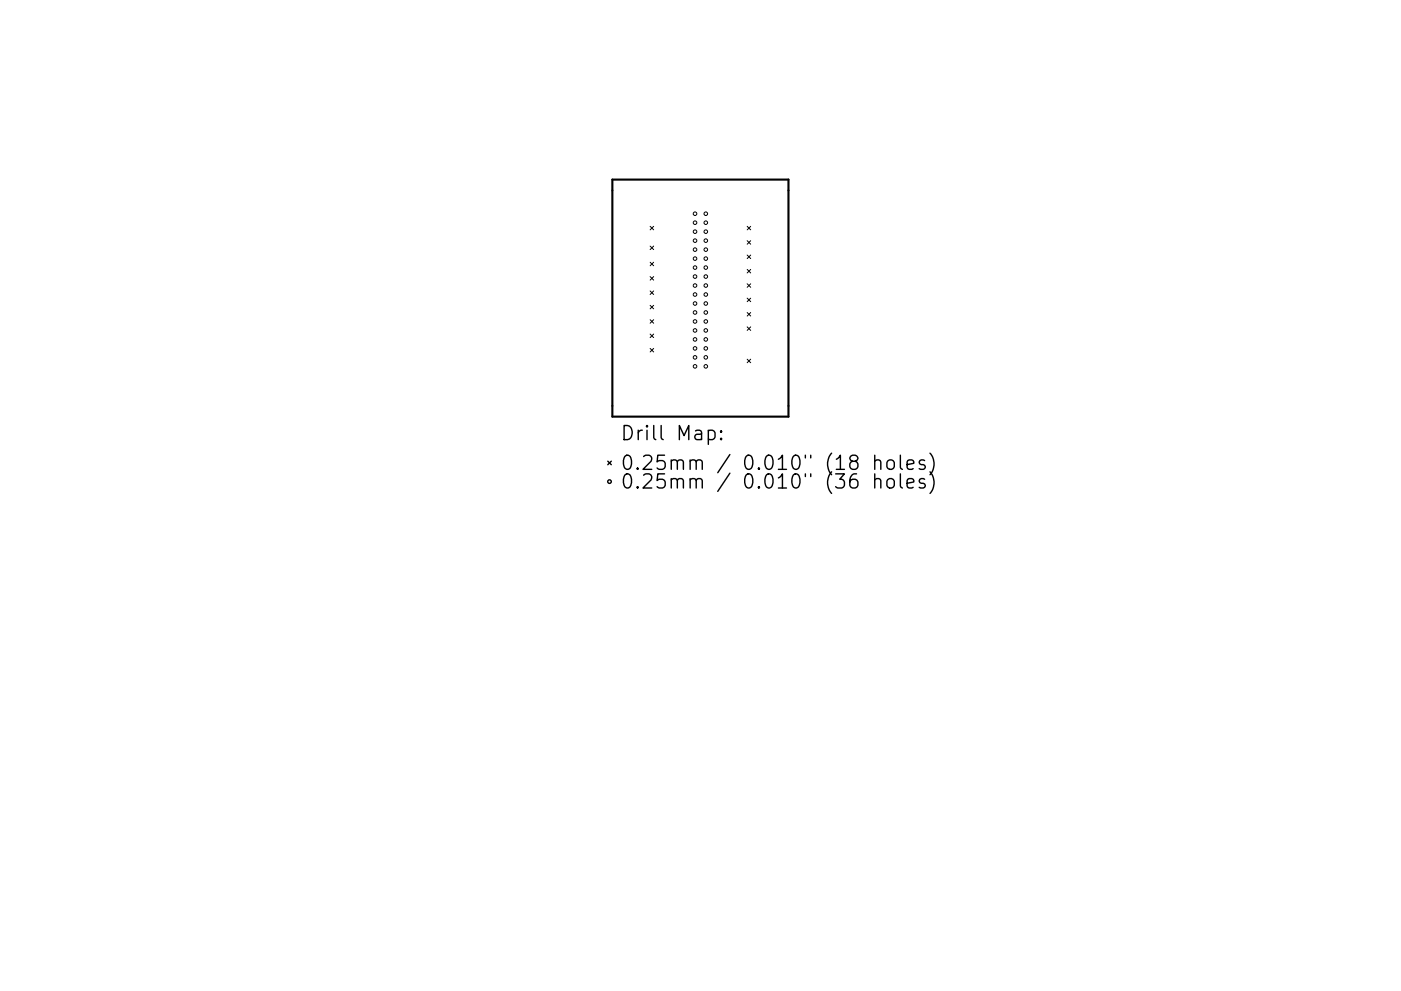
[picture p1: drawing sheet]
<svg xmlns="http://www.w3.org/2000/svg" width="297mm" height="210mm" viewBox="0 0 297 210" stroke-linecap="round" stroke-linejoin="round" font-family="sans-serif">
<path d="M129.8 38.1h37.4v50.3h-37.4z" fill="none" stroke="#000" stroke-width=".45"/>
<g fill="none" stroke="#000" stroke-width=".21">
<path d="M137.8 48l.8 .8M137.8 52.2l.8 .8M137.8 55.6l.8 .8M137.8 58.7l.8 .7M138.6 48l-.8 .8M138.6 52.2l-.8 .8M138.6 55.6l-.8 .8M138.6 58.7l-.8 .7M158.4 48l.8 .8M158.4 51.1l.8 .7M158.4 54.1l.8 .8M158.4 57.2l.8 .7"/>
<path d="M159.2 48l-.8 .8M159.2 51.1l-.8 .7M159.2 54.1l-.8 .8M159.2 57.2l-.8 .7M137.8 61.7l.8 .8M137.8 64.8l.8 .7M137.8 67.8l.8 .8M137.8 70.9l.8 .7M137.8 73.9l.8 .8M138.6 61.7l-.8 .8M138.6 64.8l-.8 .7M138.6 67.8l-.8 .8"/>
<path d="M138.6 70.9l-.8 .7M138.6 73.9l-.8 .8M158.4 60.2l.8 .8M158.4 63.3l.8 .7M158.4 66.3l.8 .8M158.4 69.4l.8 .7M158.4 76.2l.8 .8M159.2 60.2l-.8 .8M159.2 63.3l-.8 .7M159.2 66.3l-.8 .8M159.2 69.4l-.8 .7M159.2 76.2l-.8 .8"/>
<circle cx="147.4" cy="58.7" r=".38"/>
<circle cx="147.4" cy="45.3" r=".38"/>
<circle cx="147.4" cy="51.1" r=".38"/>
<circle cx="147.4" cy="54.9" r=".38"/>
<circle cx="147.4" cy="53" r=".38"/>
<circle cx="147.4" cy="47.2" r=".38"/>
<circle cx="147.4" cy="56.8" r=".38"/>
<circle cx="147.4" cy="49.2" r=".38"/>
<circle cx="149.6" cy="53" r=".38"/>
<circle cx="149.6" cy="58.7" r=".38"/>
<circle cx="149.6" cy="45.3" r=".38"/>
<circle cx="149.6" cy="47.2" r=".38"/>
<circle cx="149.6" cy="51.1" r=".38"/>
<circle cx="149.6" cy="54.9" r=".38"/>
<circle cx="149.6" cy="56.8" r=".38"/>
<circle cx="149.6" cy="49.2" r=".38"/>
<circle cx="147.4" cy="70.1" r=".38"/>
<circle cx="147.4" cy="72" r=".38"/>
<circle cx="147.4" cy="62.5" r=".38"/>
<circle cx="147.4" cy="68.2" r=".38"/>
<circle cx="147.4" cy="73.9" r=".38"/>
<circle cx="147.4" cy="64.4" r=".38"/>
<circle cx="147.4" cy="66.3" r=".38"/>
<circle cx="147.4" cy="77.7" r=".38"/>
<circle cx="147.4" cy="75.8" r=".38"/>
<circle cx="147.4" cy="60.6" r=".38"/>
<circle cx="149.6" cy="70.1" r=".38"/>
<circle cx="149.6" cy="60.6" r=".38"/>
<circle cx="149.6" cy="64.4" r=".38"/>
<circle cx="149.6" cy="77.7" r=".38"/>
<circle cx="149.6" cy="73.9" r=".38"/>
<circle cx="149.6" cy="75.8" r=".38"/>
<circle cx="149.6" cy="62.5" r=".38"/>
<circle cx="149.6" cy="66.3" r=".38"/>
<circle cx="149.6" cy="72" r=".38"/>
<circle cx="149.6" cy="68.2" r=".38"/>
</g>
<g fill="none" stroke="#000" stroke-width=".3">
<path d="M128.9 97.8l.7 .8M129.6 97.8l-.7 .8M132.3 90.3a1.58 1.58 0 0 1 1.7 1 1.58 1.58 0 0 1-.5 1.8l-1.2 .2zM132.5 96.9a.72 .72 0 0 1 .7-.3 .72 .72 0 0 1 .6 .6 1.76 1.76 0 0 1-.6 2.4 .77 .77 0 0 1-.9-.6 2.56 2.56 0 0 1 .2-2.1zM135.2 99.3l.1 .1-.1 .2-.2-.2 .2-.1v.3M135.3 91.3v2M136.2 91.3a.77 .77 0 0 0-.9 .6M136.5 96.9l.4-.3h.7a.81 .81 0 0 1 .4 1.3l-1.7 1.7h1.9M137.2 90.3l-.2 .1 .2 .2 .1-.2-.1-.1v.3M137.2 91.3v2M138.6 90.3v2.6l.4 .4M140.2 90.3v2.6l.4 .4"/>
<path d="M140.9 96.6h-1.4l-.2 1.4 .5-.3 1 .2 .2 .4-.1 1-.4 .3h-.7l-.5-.3M142.3 97.9a.75 .75 0 0 1 1.3 .1v1.6M142.3 97.6v2M143.6 98l.4-.4 .8 .1 .1 .3v1.6M144 93.3v-3l1 2.1 1-2.1v3M146.3 97.9a.75 .75 0 0 1 1.3 .1v1.6M146.3 97.6v2M147.5 91.4l.3-.1 .8 .1 .2 .3v1.6M147.6 98l.4-.4 .8 .1 .1 .3v1.6M148.8 92l-1 .1a.59 .59 0 0 0-.5 .6 .59 .59 0 0 0 .5 .6l1-.2M150.2 91.4l.8-.1 .6 .6v.8l-.3 .4-.3 .2-.8-.2M150.2 91.3v3"/>
<path d="M152.9 93l.1 .1-.1 .2-.1-.2 .1-.1v.3M152.9 91.4l.1 .2-.1 .1-.1-.1 .1-.2v.3M154.8 96.4l-2.6 3.9M158.2 96.9a.72 .72 0 0 1 .7-.3 .72 .72 0 0 1 .6 .6 1.76 1.76 0 0 1-.6 2.4 .77 .77 0 0 1-.9-.6 2.56 2.56 0 0 1 .2-2.1zM160.9 99.3l.1 .1-.1 .2-.2-.2 .2-.1v.3M162.5 96.9a.72 .72 0 0 1 .7-.3 .72 .72 0 0 1 .5 .6 1.76 1.76 0 0 1-.5 2.4 .77 .77 0 0 1-.9-.6 2.56 2.56 0 0 1 .2-2.1zM165 97.4l.9-.8v3M165 99.6h1.7M168.2 96.9a.72 .72 0 0 1 .7-.3 .72 .72 0 0 1 .6 .6 1.76 1.76 0 0 1-.6 2.4 .77 .77 0 0 1-.9-.6 2.56 2.56 0 0 1 .2-2.1zM170.7 96.6v.6M171.9 96.6v.6M176.3 96.2a3.4 3.4 0 0 0 0 4.5"/>
<path d="M177.3 97.4l.9-.8v3M177.3 99.6h1.7M180.7 97.9l-.2-.2a.62 .62 0 0 1-.3-.7 .62 .62 0 0 1 .5-.4l.9 .1a.62 .62 0 0 1 .3 .7 .62 .62 0 0 1-.6 .5l-.8 .1-.3 .4v.6l.5 .6 .9-.2 .3-.4-.2-.8-.4-.3M185.5 97.9a.74 .74 0 0 1 1.2 .1v1.6M185.5 96.6v3M188.2 97.9a.81 .81 0 0 1 .8-.3 .81 .81 0 0 1 .6 .6v.8a.81 .81 0 0 1-.8 .6 .81 .81 0 0 1-.8-.6v-.8zM190.9 96.6v2.6l.4 .4M192.3 98.6l1.4-.3-.1-.6-.9-.1-.4 .4v1.2l.2 .2 .2 .2 .9-.2M196 97.7l-.7-.1-.4 .4 .1 .4 1 .3 .2 .3-.2 .4-.3 .2-.8-.2M197.2 96.2a3.4 3.4 0 0 1 0 4.5M132.6 100.7a.71 .71 0 0 1 1.2 .4 1.76 1.76 0 0 1-.6 2.4 .77 .77 0 0 1-.9-.5 2.34 2.34 0 0 1 .3-2.3zM135.2 103.3l.1 .1-.1 .1-.2-.1 .2-.1v.2"/>
<path d="M136.5 100.8l.4-.3h.7a.81 .81 0 0 1 .4 1.3l-1.7 1.7h1.9M140.9 100.5h-1.4l-.2 1.5 .5-.3 1 .1 .2 .5-.1 1-.4 .2h-.7l-.5-.2M142.3 101.8a.75 .75 0 0 1 1.3 .2v1.5M142.3 101.5v2M143.6 102l.4-.5 .8 .2 .1 .3v1.5M146.3 101.8a.75 .75 0 0 1 1.3 .2v1.5M146.3 101.5v2M147.6 102l.4-.5 .8 .2 .1 .3v1.5M154.8 100.4l-2.6 3.9M158.2 100.8a.72 .72 0 0 1 .7-.3 .72 .72 0 0 1 .6 .6 1.76 1.76 0 0 1-.6 2.4 .77 .77 0 0 1-.9-.5 2.56 2.56 0 0 1 .2-2.2zM160.9 103.3l.1 .1-.1 .1-.2-.1 .2-.1v.2M162.6 100.7a.71 .71 0 0 1 1.1 .4 1.76 1.76 0 0 1-.5 2.4 .77 .77 0 0 1-.9-.5 2.34 2.34 0 0 1 .3-2.3z"/>
<path d="M165 101.4l.9-.9v3M165 103.5h1.7M168.2 100.8a.72 .72 0 0 1 .7-.3 .72 .72 0 0 1 .6 .6 1.76 1.76 0 0 1-.6 2.4 .77 .77 0 0 1-.9-.5 2.56 2.56 0 0 1 .2-2.2zM170.7 100.5v.6M171.9 100.5v.6M176.3 100.1a3.4 3.4 0 0 0 0 4.6M177.2 100.5h1.8l-1 1.2a.81 .81 0 0 1 1 .6v.7l-.3 .4-.2 .1h-.9l-.4-.2M181.6 100.5a1.19 1.19 0 0 0-1.4 1.3v1.2l.3 .4 .8 .1 .4-.2 .2-1-.3-.5-.9-.1-.5 .6M185.5 101.8a.74 .74 0 0 1 1.2 .2v1.5M185.5 100.5v3M188.3 101.7a.81 .81 0 0 1 1.3 .4v.9a.81 .81 0 0 1-.8 .6 .81 .81 0 0 1-.8-.6v-.9zM190.9 100.5v2.6l.4 .4"/>
<path d="M192.3 102.5l1.4-.2-.1-.6-.9-.2-.4 .5v1.1l.2 .3 .2 .1 .9-.1M196 101.7l-.7-.2-.4 .5 .1 .4 1 .3 .2 .3-.2 .4-.3 .1-.8-.1M197.2 100.1a3.4 3.4 0 0 1 0 4.6"/>
<circle cx="129.2" cy="102.2" r=".38"/>
</g>
</svg>
